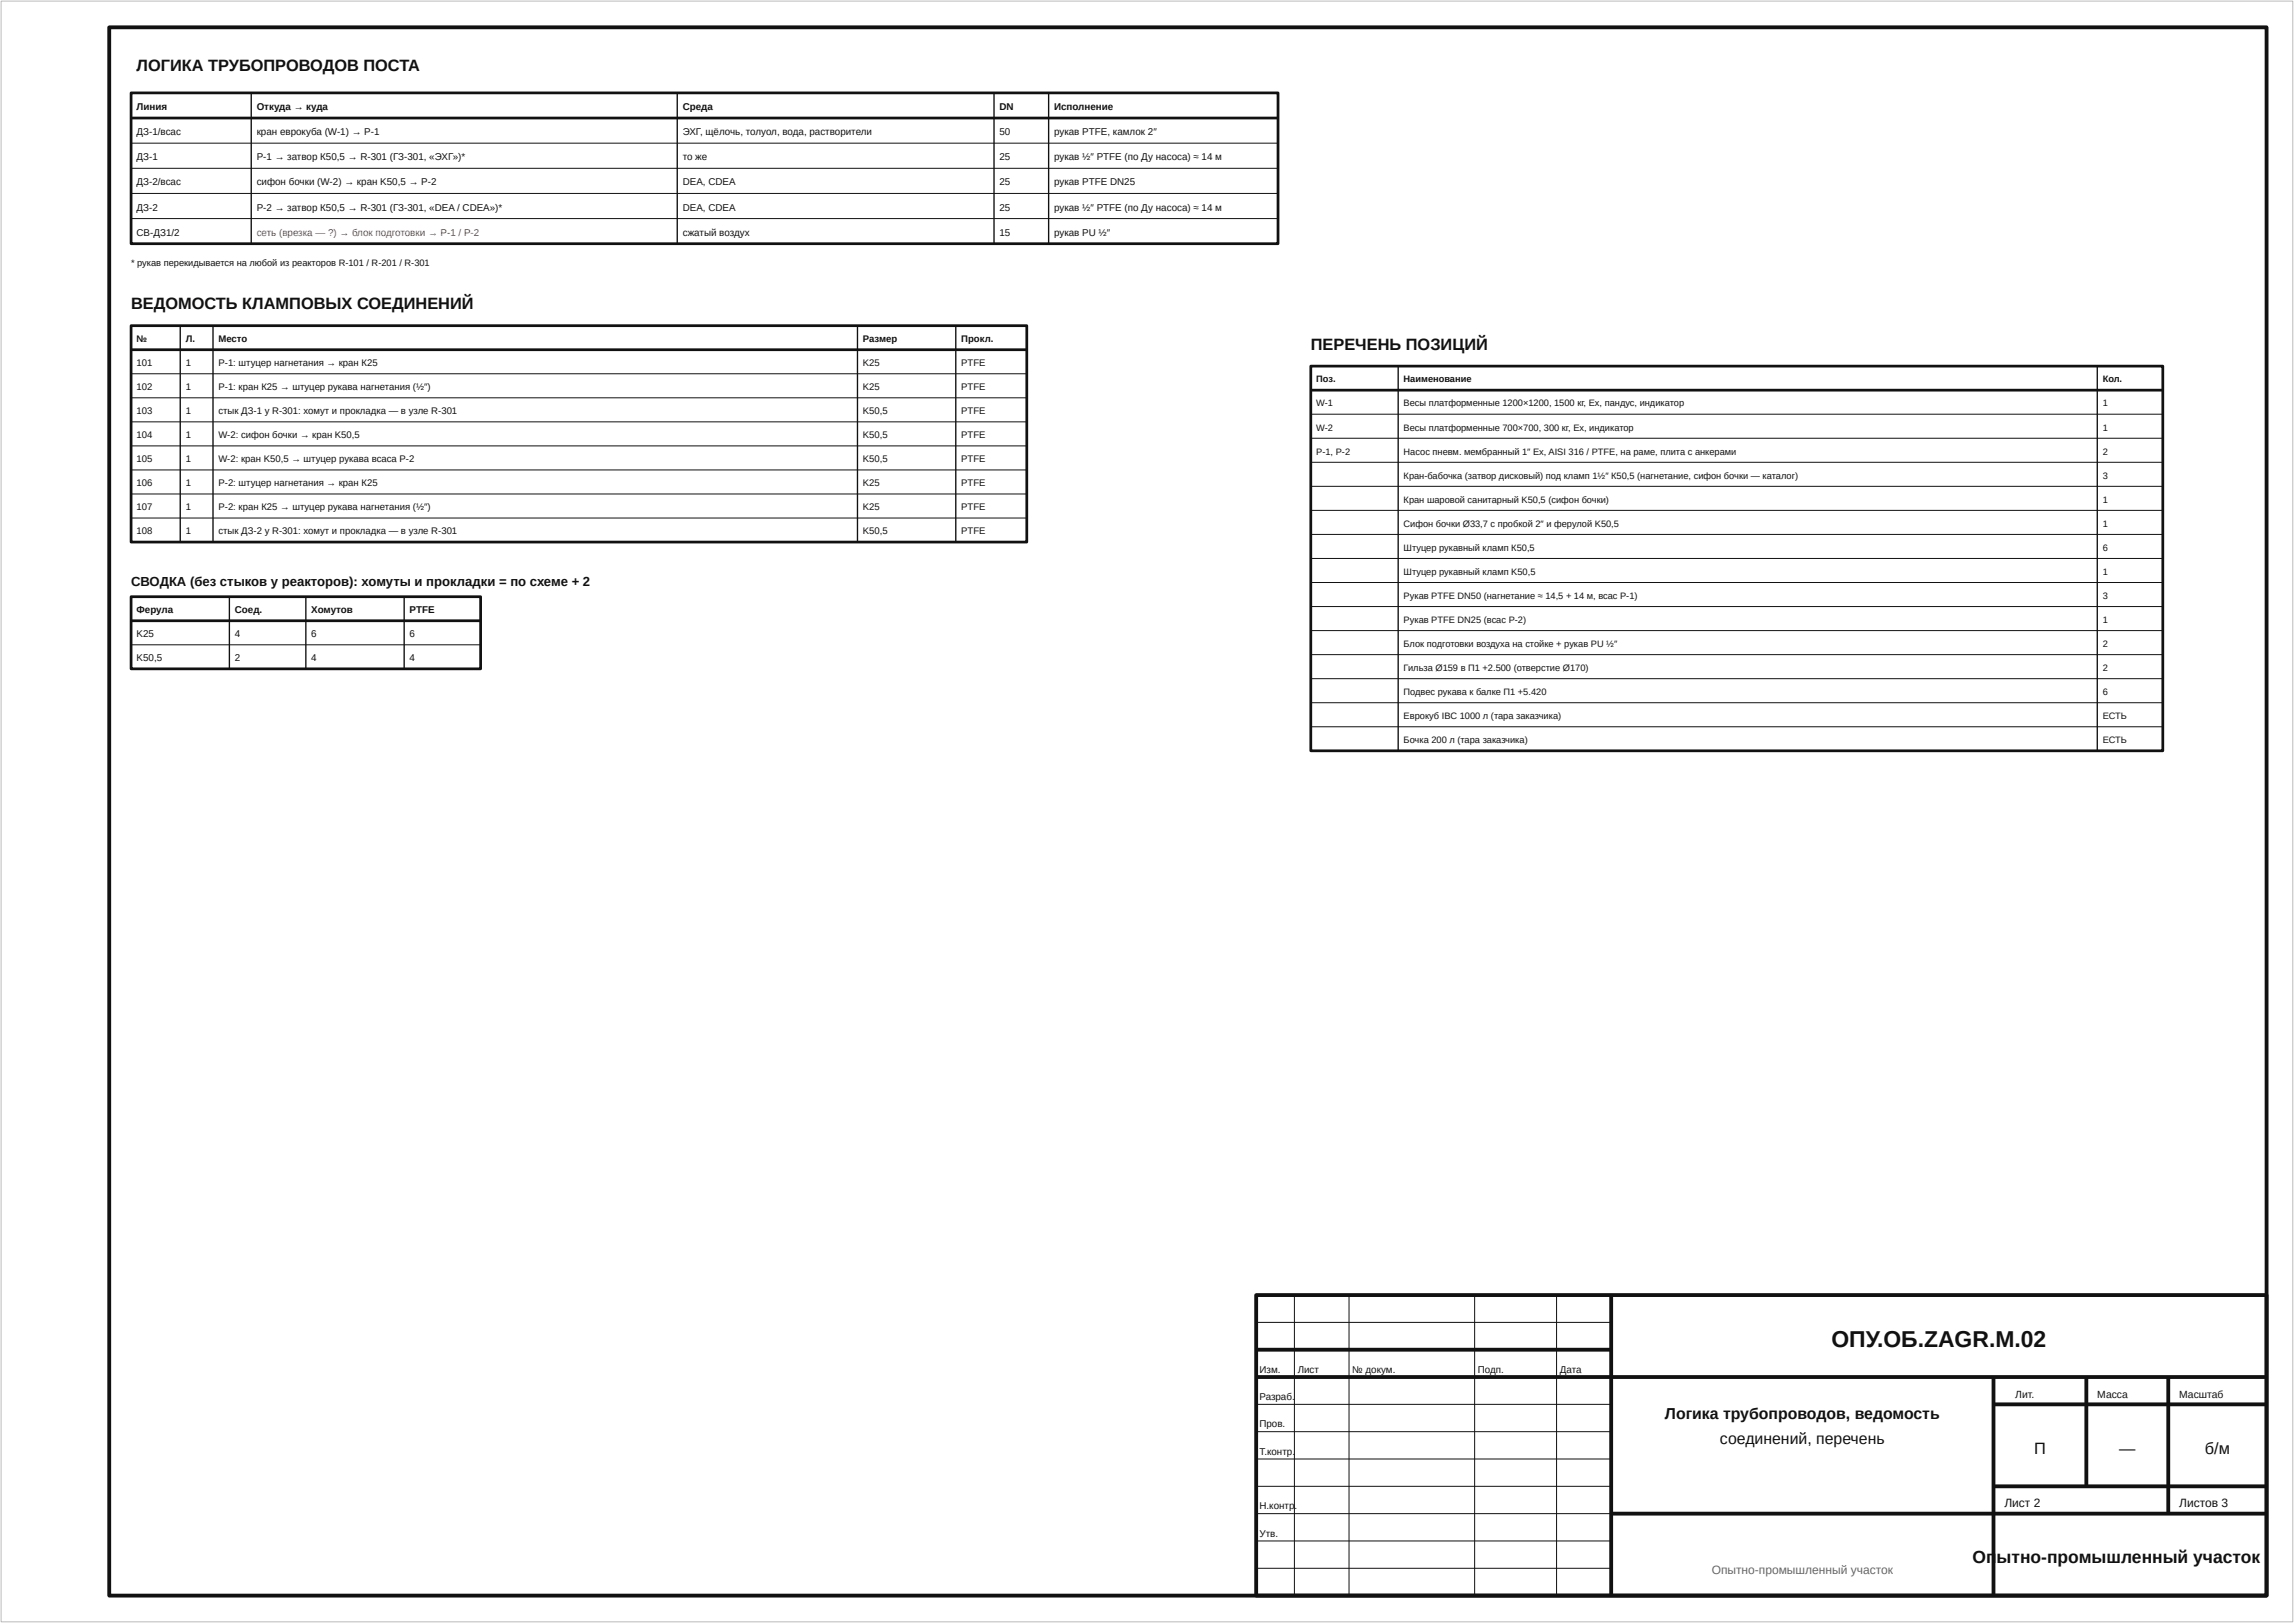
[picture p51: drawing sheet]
<svg xmlns="http://www.w3.org/2000/svg" width="420mm" height="297mm" viewBox="0 0 420 297" stroke-linecap="round" stroke-linejoin="round" font-family="sans-serif">
<defs><g id="words">
<text font-size="4.2" fill="#111" x="335.3" y="246.5">ОПУ.ОБ.ZAGR.М.02</text>
<g font-size="3.2" fill="#111">
<text x="361.2" y="286">Оп</text>
<text x="365.6" y="286">ытно-промышленный участок</text>
</g>
<g font-size="3" fill="#111">
<text x="25" y="13">ЛОГИКА ТРУБОПРОВОДОВ ПОСТА</text>
<text x="24" y="56.6">ВЕДОМОСТЬ КЛАМПОВЫХ СОЕДИНЕНИЙ</text>
<text x="240" y="64">ПЕРЕЧЕНЬ ПОЗИЦИЙ</text>
<text x="372.4" y="266">П</text>
<text x="388" y="266">—</text>
<text x="403.7" y="266">б/м</text>
</g>
<g font-size="2.9" fill="#111">
<text x="304.8" y="259.7">Логика трубопроводов, ведомость</text>
<text x="314.9" y="264.3">соединений, перечень</text>
</g>
<text font-size="2.4" fill="#111" x="24" y="107.2">СВОДКА (без стыков у реакторов): хомуты и прокладки = по схеме + 2</text>
<g font-size="2.2" fill="#111">
<text x="367" y="275.8">Лист 2</text>
<text x="399" y="275.8">Листов 3</text>
</g>
<text font-size="2.2" fill="#666" x="313.4" y="288">Опытно-промышленный участок</text>
<g font-size="1.9" fill="#111">
<text x="369" y="255.8">Лит.</text>
<text x="384" y="255.8">Масса</text>
<text x="399" y="255.8">Масштаб</text>
</g>
<g font-size="1.8" fill="#111">
<text x="25" y="20.1">Линия</text>
<text x="47" y="20.1">Откуда → куда</text>
<text x="125" y="20.1">Среда</text>
<text x="183" y="20.1">DN</text>
<text x="193" y="20.1">Исполнение</text>
<text x="25" y="24.7">ДЗ-1/всас</text>
<text x="25" y="29.3">ДЗ-1</text>
<text x="47" y="24.7">кран еврокуба (W-1) → P-1</text>
<text x="47" y="29.3">P-1 → затвор К50,5 → R-301 (ГЗ-301, «ЭХГ»)*</text>
<text x="125" y="24.7">ЭХГ, щёлочь, толуол, вода, растворители</text>
<text x="125" y="29.3">то же</text>
<text x="183" y="24.7">50</text>
<text x="183" y="29.3">25</text>
<text x="193" y="24.7">рукав PTFE, камлок 2″</text>
<text x="193" y="29.3">рукав ½″ PTFE (по Ду насоса) ≈ 14 м</text>
<text x="25" y="33.9">ДЗ-2/всас</text>
<text x="47" y="33.9">сифон бочки (W-2) → кран K50,5 → P-2</text>
<text x="125" y="33.9">DEA, CDEA</text>
<text x="183" y="33.9">25</text>
<text x="193" y="33.9">рукав PTFE DN25</text>
<text x="25" y="38.5">ДЗ-2</text>
<text x="47" y="38.5">P-2 → затвор К50,5 → R-301 (ГЗ-301, «DEA / CDEA»)*</text>
<text x="125" y="38.5">DEA, CDEA</text>
<text x="183" y="38.5">25</text>
<text x="193" y="38.5">рукав ½″ PTFE (по Ду насоса) ≈ 14 м</text>
<text x="25" y="43.1">СВ-ДЗ1/2</text>
<text x="125" y="43.1">сжатый воздух</text>
<text x="183" y="43.1">15</text>
<text x="193" y="43.1">рукав PU ½″</text>
<text x="25" y="112.2">Ферула</text>
<text x="43" y="112.2">Соед.</text>
<text x="57" y="112.2">Хомутов</text>
<text x="75" y="112.2">PTFE</text>
<text x="25" y="116.6">K25</text>
<text x="43" y="116.6">4</text>
<text x="57" y="116.6">6</text>
<text x="75" y="116.6">6</text>
<text x="25" y="121">K50,5</text>
<text x="43" y="121">2</text>
<text x="57" y="121">4</text>
<text x="75" y="121">4</text>
<text x="230.6" y="251.2">Изм.</text>
<text x="237.6" y="251.2">Лист</text>
<text x="247.6" y="251.2">№ докум.</text>
<text x="270.6" y="251.2">Подп.</text>
<text x="285.6" y="251.2">Дата</text>
<text x="230.6" y="256.2">Разраб.</text>
<text x="230.6" y="261.2">Пров.</text>
<text x="230.6" y="266.2">Т.контр.</text>
<text x="230.6" y="276.2">Н.контр</text>
<text x="230.6" y="281.2">Утв.</text>
<text x="237" y="276.2">.</text>
</g>
<text font-size="1.8" fill="#c62828" x="47" y="43.1">сеть (врезка — ?) → блок подготовки → P-1 / P-2</text>
<g font-size="1.7" fill="#111">
<text x="24" y="48.6">* рукав перекидывается на любой из реакторов R-101 / R-201 / R-301</text>
<text x="25" y="62.6">№</text>
<text x="34" y="62.6">Л.</text>
<text x="40" y="62.6">Место</text>
<text x="158" y="62.6">Размер</text>
<text x="176" y="62.6">Прокл.</text>
<text x="25" y="67">101</text>
<text x="25" y="71.4">102</text>
<text x="34" y="67">1</text>
<text x="34" y="71.4">1</text>
<text x="40" y="67">P-1: штуцер нагнетания → кран К25</text>
<text x="40" y="71.4">P-1: кран К25 → штуцер рукава нагнетания (½″)</text>
<text x="158" y="67">K25</text>
<text x="158" y="71.4">K25</text>
<text x="176" y="67">PTFE</text>
<text x="176" y="71.4">PTFE</text>
<text x="241" y="70">Поз.</text>
<text x="257" y="70">Наименование</text>
<text x="385" y="70">Кол.</text>
<text x="25" y="75.8">103</text>
<text x="34" y="75.8">1</text>
<text x="40" y="75.8">стык ДЗ-1 у R-301: хомут и прокладка — в узле R-301</text>
<text x="158" y="75.8">K50,5</text>
<text x="176" y="75.8">PTFE</text>
<text x="241" y="74.4">W-1</text>
<text x="257" y="74.4">Весы платформенные 1200×1200, 1500 кг, Ex, пандус, индикатор</text>
<text x="385" y="74.4">1</text>
<text x="25" y="80.2">104</text>
<text x="34" y="80.2">1</text>
<text x="40" y="80.2">W-2: сифон бочки → кран K50,5</text>
<text x="158" y="80.2">K50,5</text>
<text x="176" y="80.2">PTFE</text>
<text x="241" y="78.8">W-2</text>
<text x="241" y="83.2">P-1, P-2</text>
<text x="257" y="78.8">Весы платформенные 700×700, 300 кг, Ex, индикатор</text>
<text x="257" y="83.2">Насос пневм. мембранный 1″ Ex, AISI 316 / PTFE, на раме, плита с анкерами</text>
<text x="385" y="78.8">1</text>
<text x="385" y="83.2">2</text>
<text x="25" y="84.6">105</text>
<text x="25" y="89">106</text>
<text x="34" y="84.6">1</text>
<text x="34" y="89">1</text>
<text x="40" y="84.6">W-2: кран K50,5 → штуцер рукава всаса P-2</text>
<text x="40" y="89">P-2: штуцер нагнетания → кран К25</text>
<text x="158" y="84.6">K50,5</text>
<text x="158" y="89">K25</text>
<text x="176" y="84.6">PTFE</text>
<text x="176" y="89">PTFE</text>
<text x="257" y="87.6">Кран-бабочка (затвор дисковый) под кламп 1½″ К50,5 (нагнетание, сифон бочки — каталог)</text>
<text x="385" y="87.6">3</text>
<text x="25" y="93.4">107</text>
<text x="34" y="93.4">1</text>
<text x="40" y="93.4">P-2: кран К25 → штуцер рукава нагнетания (½″)</text>
<text x="158" y="93.4">K25</text>
<text x="176" y="93.4">PTFE</text>
<text x="257" y="92">Кран шаровой санитарный K50,5 (сифон бочки)</text>
<text x="385" y="92">1</text>
<text x="25" y="97.8">108</text>
<text x="34" y="97.8">1</text>
<text x="40" y="97.8">стык ДЗ-2 у R-301: хомут и прокладка — в узле R-301</text>
<text x="158" y="97.8">K50,5</text>
<text x="176" y="97.8">PTFE</text>
<text x="257" y="96.4">Сифон бочки Ø33,7 с пробкой 2″ и ферулой K50,5</text>
<text x="257" y="100.8">Штуцер рукавный кламп К50,5</text>
<text x="385" y="96.4">1</text>
<text x="385" y="100.8">6</text>
<text x="257" y="105.2">Штуцер рукавный кламп K50,5</text>
<text x="385" y="105.2">1</text>
<text x="257" y="109.6">Рукав PTFE DN50 (нагнетание ≈ 14,5 + 14 м, всас P-1)</text>
<text x="257" y="114">Рукав PTFE DN25 (всас P-2)</text>
<text x="385" y="109.6">3</text>
<text x="385" y="114">1</text>
<text x="257" y="118.4">Блок подготовки воздуха на стойке + рукав PU ½″</text>
<text x="385" y="118.4">2</text>
<text x="257" y="122.8">Гильза Ø159 в П1 +2.500 (отверстие Ø170)</text>
<text x="385" y="122.8">2</text>
<text x="257" y="127.2">Подвес рукава к балке П1 +5.420</text>
<text x="257" y="131.6">Еврокуб IBC 1000 л (тара заказчика)</text>
<text x="385" y="127.2">6</text>
<text x="385" y="131.6">ЕСТЬ</text>
<text x="257" y="136">Бочка 200 л (тара заказчика)</text>
<text x="385" y="136">ЕСТЬ</text>
</g>
</g></defs>
<path d="M20 5h395v287h-395zM230 237h185v55h-185zM295 237v55M230 247h65M230 252h185M365 252v40M365 257h50M382 252v20M397 252v25M295 277h120M365 272h50" fill="none" stroke="#111" stroke-width=".7" stroke-linecap="butt"/>
<path d="M24 17h210v27.6h-210zM24 21.6h210M24 59.6h164v39.6h-164zM24 64h164M240 67h156v70.4h-156zM240 71.4h156M24 109.2h64v13.2h-64zM24 113.6h64" fill="none" stroke="#111" stroke-width=".5"/>
<path d="M.2 .2h419.6v296.6h-419.6z" fill="none" stroke="#bbb" stroke-width=".18"/>
<g fill="none" stroke="#111" stroke-width=".18">
<path d="M24 26.2h210M24 30.8h210M24 35.4h210M24 40h210M24 68.4h164M24 72.8h164M24 77.2h164M240 75.8h156M24 81.6h164M24 86h164M24 90.4h164M24 94.8h164"/>
<path d="M240 80.2h156M240 84.6h156M240 89h156M240 93.4h156M240 97.8h156M24 118h64M240 102.2h156M240 106.6h156M240 111h156M240 115.4h156M240 119.8h156M240 124.2h156"/>
<path d="M240 128.6h156M240 133h156M237 237v55M247 237v55M270 237v55M285 237v55M230 242h65M230 257h65M230 262h65M230 267h65M230 272h65M230 277h65"/>
<path d="M230 282h65M230 287h65"/>
</g>
<g fill="none" stroke="#111" stroke-width=".25">
<path d="M46 17v27.6M124 17v27.6M182 17v27.6M192 17v27.6M33 59.6v39.6M39 59.6v39.6M157 59.6v39.6M175 59.6v39.6M256 67v70.4M384 67v70.4M42 109.2v13.2M56 109.2v13.2"/>
<path d="M74 109.2v13.2"/>
</g>
<use href="#words"/>
</svg>
